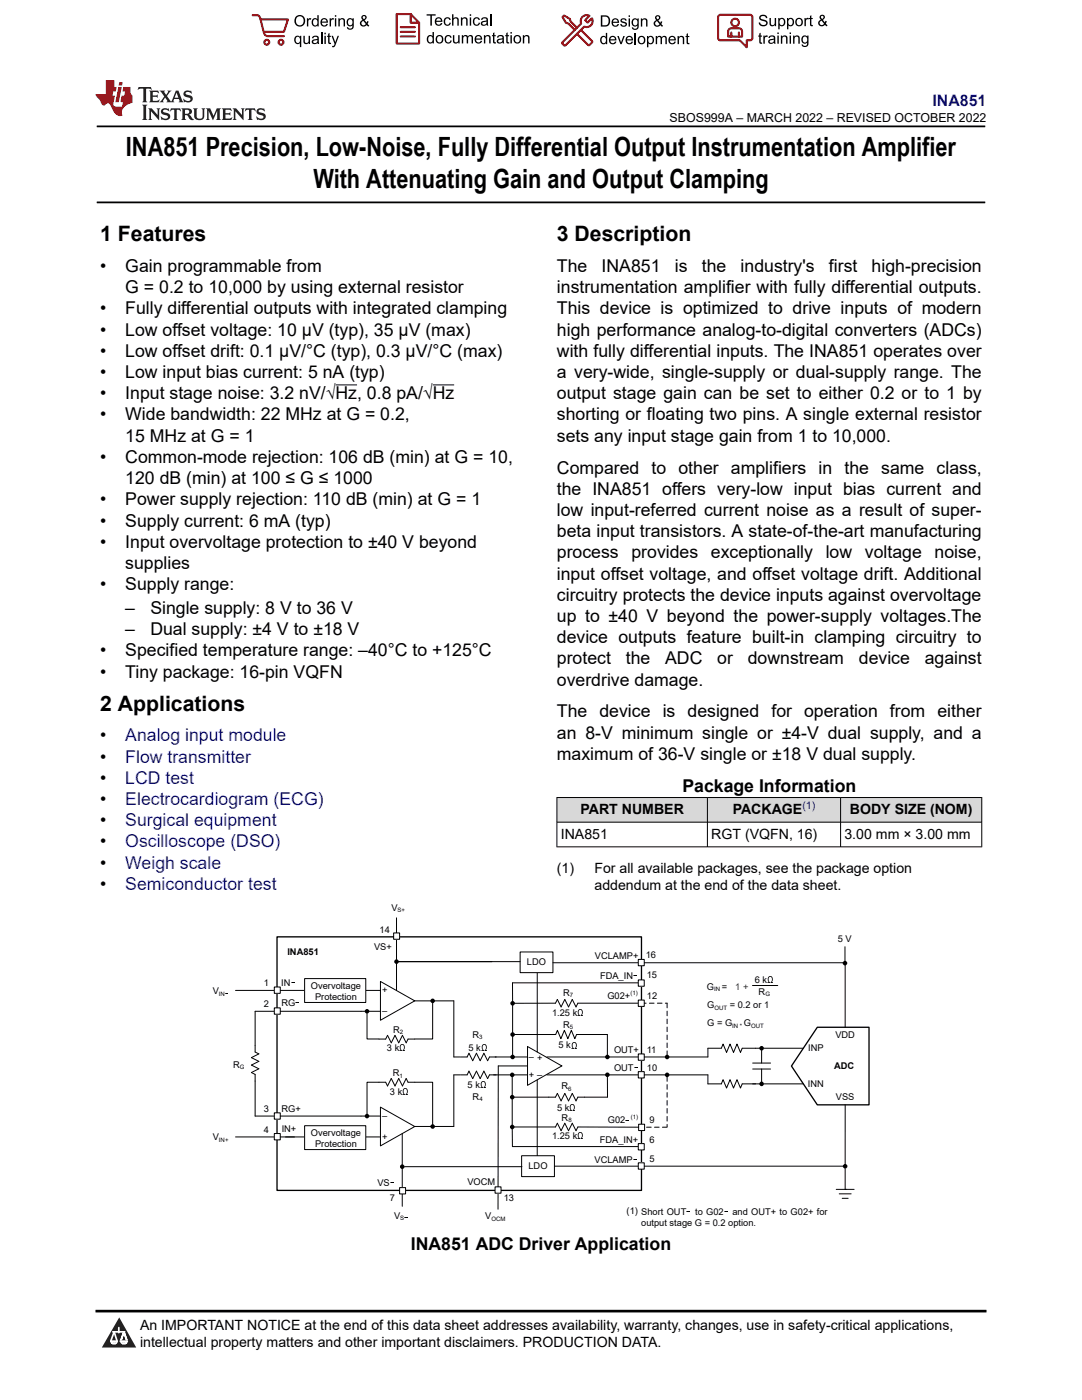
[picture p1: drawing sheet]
<svg xmlns="http://www.w3.org/2000/svg" width="216mm" height="279mm" viewBox="0 0 216 279" stroke-linecap="round" stroke-linejoin="round" font-family="sans-serif">
<defs><g id="words">
<g font-size="5.3">
<text x="25.1" y="31.2">INA851 Precision, Low-Noise, Fully Differential Output Instrumentation Amplifier</text>
<text x="62.5" y="37.5">With Attenuating Gain and Output Clamping</text>
</g>
<g font-size="4.2">
<text x="20" y="48.1">1 Features</text>
<text x="111.1" y="48.1">3 Description</text>
<text x="20" y="141.8">2 Applications</text>
</g>
<g font-size="3.5">
<text x="20" y="54.3">•</text>
<text x="25" y="54.3">Gain programmable from</text>
<text x="25" y="58.5">G = 0.2 to 10,000 by using external resistor</text>
<text x="111.1" y="54.3">The</text>
<text x="111.1" y="58.5">instrumentation amplifier with fully differential outputs.</text>
<text x="120" y="54.3">INA851</text>
<text x="134.6" y="54.3">is</text>
<text x="140" y="54.3">the</text>
<text x="147.8" y="54.3">industry's</text>
<text x="165.4" y="54.3">first</text>
<text x="173.9" y="54.3">high-precision</text>
<text x="20" y="62.8">•</text>
<text x="25" y="62.8">Fully differential outputs with integrated clamping</text>
<text x="111.1" y="62.8">This device is optimized to drive inputs of modern</text>
<text x="20" y="67">•</text>
<text x="20" y="71.2">•</text>
<text x="25" y="67">Low offset voltage: 10 µV (typ), 35 µV (max)</text>
<text x="25" y="71.2">Low offset drift: 0.1 µV/°C (typ), 0.3 µV/°C (max)</text>
<text x="111.1" y="71.2">with fully differential inputs. The INA851 operates over</text>
<text x="111.1" y="67">high performance analog-to-digital converters (ADCs)</text>
<text x="20" y="75.5">•</text>
<text x="25" y="75.5">Low input bias current: 5 nA (typ)</text>
<text x="111.1" y="75.5">a very-wide, single-supply or dual-supply range. The</text>
<text x="20" y="79.7">•</text>
<text x="20" y="83.9">•</text>
<text x="25" y="79.7">Input stage noise: 3.2 nV/√Hz, 0.8 pA/√Hz</text>
<text x="25" y="83.9">Wide bandwidth: 22 MHz at G = 0.2,</text>
<text x="111.1" y="83.9">shorting or floating two pins. A single external resistor</text>
<text x="111.1" y="79.7">output stage gain can be set to either 0.2 or to 1 by</text>
<text x="25" y="88.2">15 MHz at G = 1</text>
<text x="111.1" y="88.2">sets any input stage gain from 1 to 10,000.</text>
<text x="20" y="92.4">•</text>
<text x="25" y="92.4">Common-mode rejection: 106 dB (min) at G = 10,</text>
<text x="111.1" y="94.5">Compared to other amplifiers in the same class,</text>
<text x="20" y="100.9">•</text>
<text x="25" y="96.6">120 dB (min) at 100 ≤ G ≤ 1000</text>
<text x="25" y="100.9">Power supply rejection: 110 dB (min) at G = 1</text>
<text x="111.1" y="98.7">the INA851 offers very-low input bias current and</text>
<text x="20" y="105.1">•</text>
<text x="25" y="105.1">Supply current: 6 mA (typ)</text>
<text x="111.1" y="107.2">beta input transistors. A state-of-the-art manufacturing</text>
<text x="111.1" y="103">low input-referred current noise as a result of super-</text>
<text x="20" y="109.3">•</text>
<text x="25" y="109.3">Input overvoltage protection to ±40 V beyond</text>
<text x="25" y="113.6">supplies</text>
<text x="111.1" y="111.4">process</text>
<text x="126" y="111.4">provides</text>
<text x="141.9" y="111.4">exceptionally</text>
<text x="164.8" y="111.4">low</text>
<text x="172.6" y="111.4">voltage</text>
<text x="186.5" y="111.4">noise,</text>
<text x="20" y="117.8">•</text>
<text x="25" y="117.8">Supply range:</text>
<text x="111.1" y="115.7">input offset voltage, and offset voltage drift. Additional</text>
<text x="111.1" y="119.9">circuitry protects the device inputs against overvoltage</text>
<text x="25" y="122.5">–</text>
<text x="30" y="122.5">Single supply: 8 V to 36 V</text>
<text x="111.1" y="124.1">up to ±40 V beyond the power-supply voltages.The</text>
<text x="20" y="131">•</text>
<text x="25" y="126.8">–</text>
<text x="25" y="131">Specified temperature range: –40°C to +125°C</text>
<text x="30" y="126.8">Dual supply: ±4 V to ±18 V</text>
<text x="111.1" y="128.4">device outputs feature built-in clamping circuitry to</text>
<text x="20" y="135.2">•</text>
<text x="25" y="135.2">Tiny package: 16-pin VQFN</text>
<text x="111.1" y="132.6">protect</text>
<text x="111.1" y="136.8">overdrive damage.</text>
<text x="124.9" y="132.6">the</text>
<text x="132.7" y="132.6">ADC</text>
<text x="143.1" y="132.6">or</text>
<text x="149.2" y="132.6">downstream</text>
<text x="171.4" y="132.6">device</text>
<text x="184.5" y="132.6">against</text>
<text x="111.1" y="143.2">The device is designed for operation from either</text>
<text x="20" y="147.9">•</text>
<text x="111.1" y="147.4">an 8-V minimum single or ±4-V dual supply, and a</text>
<text x="20" y="152.2">•</text>
<text x="111.1" y="151.7">maximum of 36-V single or ±18 V dual supply.</text>
<text x="20" y="156.4">•</text>
<text x="20" y="160.6">•</text>
<text x="136.2" y="158">Package Information</text>
<text x="20" y="164.9">•</text>
<text x="20" y="169.1">•</text>
<text x="20" y="173.3">•</text>
<text x="20" y="177.6">•</text>
<text x="82" y="249.4">INA851 ADC Driver Application</text>
</g>
<g font-size="3.5" fill="#00f">
<text x="25" y="147.9">Analog input module</text>
<text x="25" y="152.2">Flow transmitter</text>
<text x="25" y="156.4">LCD test</text>
<text x="25" y="160.6">Electrocardiogram (ECG)</text>
<text x="25" y="164.9">Surgical equipment</text>
<text x="25" y="169.1">Oscilloscope (DSO)</text>
<text x="25" y="173.3">Weigh scale</text>
<text x="25" y="177.6">Semiconductor test</text>
</g>
<text font-size="3.2" fill="#00f" x="186.1" y="21.1">INA851</text>
<g font-size="2.8">
<text x="111.9" y="167.4">INA851</text>
<text x="115.8" y="162.4">PART NUMBER</text>
<text x="141.9" y="167.4">RGT (VQFN, 16)</text>
<text x="146.2" y="162.4">PACKAGE</text>
<text x="168.5" y="167.4">3.00 mm × 3.00 mm</text>
<text x="169.6" y="162.4">BODY SIZE (NOM)</text>
<text x="111.1" y="174.2">(1)</text>
<text x="118.6" y="174.2">For all available packages, see the package option</text>
<text x="118.6" y="177.5">addendum at the end of the data sheet.</text>
<text x="27.9" y="265.5">An IMPORTANT NOTICE at the end of this data sheet addresses availability, warranty, changes, use in safety-critical applications,</text>
<text x="27.9" y="268.9">intellectual property matters and other important disclaimers. PRODUCTION DATA.</text>
</g>
<text font-size="2.5" x="133.6" y="24.3">SBOS999A – MARCH 2022 – REVISED OCTOBER 2022</text>
<text font-size="2.1" fill="#00f" x="160.1" y="161.5">(1)</text>
<g font-size="1.9">
<text x="78.1" y="181.8">V</text>
<text x="57.3" y="190.5">INA851</text>
<text x="74.6" y="189.5">VS+</text>
<text x="75.7" y="186.1">14</text>
<text x="118.7" y="191.5">VCLAMP+</text>
<text x="128.8" y="191.3">16</text>
<text x="167.2" y="188">5 V</text>
<text x="52.6" y="196.8">1</text>
<text x="56.1" y="196.8">IN</text>
<text x="62" y="197.3">Overvoltage</text>
<text x="105.2" y="192.6">LDO</text>
<text x="119.7" y="195.4">FDA_IN</text>
<text x="129" y="195.2">15</text>
<text x="141.1" y="197.6">G</text>
<text x="144" y="197.6">=</text>
<text x="150.6" y="196.3">6 k</text>
<text x="42.4" y="198.4">V</text>
<text x="52.6" y="200.9">2</text>
<text x="56.2" y="200.8">RG</text>
<text x="62.9" y="199.5">Protection</text>
<text x="76.3" y="198.2">+</text>
<text x="76.3" y="202.4">–</text>
<text x="110.2" y="202.7">1.25 k</text>
<text x="112.4" y="198.7">R</text>
<text x="121.2" y="199.4">G02+</text>
<text x="129.1" y="199.4">12</text>
<text x="141.1" y="201.3">G</text>
<text x="145.6" y="201.3">= 0.2 or 1</text>
<text x="151.4" y="198.5">R</text>
<text x="77.2" y="209.7">3 k</text>
<text x="78.5" y="206.1">R</text>
<text x="93.5" y="209.7">5 k</text>
<text x="94.3" y="207.1">R</text>
<text x="111.4" y="209.2">5 k</text>
<text x="112.4" y="205.1">R</text>
<text x="141.1" y="204.8">G = G</text>
<text x="148.4" y="204.8">G</text>
<text x="161.3" y="209.8">INP</text>
<text x="166.7" y="207.2">VDD</text>
<text x="46.5" y="213">R</text>
<text x="78.4" y="214.8">R</text>
<text x="105.5" y="211.5">– +</text>
<text x="105.5" y="215.2">+ –</text>
<text x="122.5" y="210.1">OUT+</text>
<text x="122.5" y="213.7">OUT</text>
<text x="129.1" y="213.7">10</text>
<text x="129.1" y="210.1">11</text>
<text x="166.4" y="213.3">ADC</text>
<text x="52.6" y="221.8">3</text>
<text x="56.2" y="221.8">RG+</text>
<text x="77.8" y="218.5">3 k</text>
<text x="93.3" y="217.1">5 k</text>
<text x="94.3" y="219.5">R</text>
<text x="111.1" y="221.7">5 k</text>
<text x="112" y="217.4">R</text>
<text x="161.2" y="216.9">INN</text>
<text x="166.8" y="219.6">VSS</text>
<text x="42.5" y="227.6">V</text>
<text x="52.6" y="226.1">4</text>
<text x="56.2" y="226">IN+</text>
<text x="62" y="226.7">Overvoltage</text>
<text x="76.3" y="227.6">+</text>
<text x="76.3" y="223.3">–</text>
<text x="110.2" y="227.4">1.25 k</text>
<text x="112.1" y="223.7">R</text>
<text x="121.3" y="224.2">G02</text>
<text x="129.6" y="224.2">9</text>
<text x="62.9" y="228.9">Protection</text>
<text x="105.5" y="233.3">LDO</text>
<text x="118.6" y="232.1">VCLAMP</text>
<text x="119.7" y="228.1">FDA_IN+</text>
<text x="129.6" y="232">5</text>
<text x="129.6" y="228.1">6</text>
<text x="75.3" y="236.6">VS</text>
<text x="77.8" y="239.7">7</text>
<text x="93.3" y="236.5">VOCM</text>
<text x="100.5" y="239.7">13</text>
<text x="78.6" y="243.3">V</text>
<text x="96.8" y="243.4">V</text>
<text x="125" y="242.3">(1) Short OUT</text>
<text x="128" y="244.6">output stage G = 0.2 option.</text>
<text x="138.7" y="242.4">to G02</text>
<text x="146.1" y="242.4">and OUT+ to G02+ for</text>
</g>
<text font-size="1.9" fill="#363334" x="146.7" y="197.6">1 +</text>
<g font-size="1.2">
<text x="79.3" y="182">S+</text>
<text x="142.5" y="197.9">IN</text>
<text x="43.7" y="198.7">IN</text>
<text x="113.7" y="199">7</text>
<text x="125.8" y="198.5">(1)</text>
<text x="142.6" y="201.5">OUT</text>
<text x="152.7" y="198.7">G</text>
<text x="79.8" y="206.3">2</text>
<text x="95.6" y="207.4">3</text>
<text x="113.7" y="205.3">5</text>
<text x="146.1" y="205.1">IN *</text>
<text x="149.9" y="205.1">OUT</text>
<text x="47.9" y="213.3">G</text>
<text x="79.7" y="215.1">1</text>
<text x="95.7" y="219.8">4</text>
<text x="113.4" y="217.7">6</text>
<text x="43.7" y="227.9">IN+</text>
<text x="113.4" y="224">8</text>
<text x="125.9" y="223.3">(1)</text>
<text x="79.9" y="243.5">S</text>
<text x="98.1" y="243.6">OCM</text>
</g>
</g></defs>
<path d="M19.3 25.2h177.3M19.3 40.4h177.3" fill="none" stroke="#000" stroke-width=".35"/>
<path d="M66.9 76.8h4.4M86.3 76.8h4.3" fill="none" stroke="#000" stroke-width=".2"/>
<g fill="#d8d8d8">
<path d="M111.1 159.2h84.8v4.9h-84.8z" fill-rule="evenodd"/>
<path d="M111.2 159.2h29.9v4.8h-29.9z" fill-rule="evenodd"/>
<path d="M141.2 159.2h26.5v4.8h-26.5z" fill-rule="evenodd"/>
<path d="M167.8 159.2h28v4.8h-28z" fill-rule="evenodd"/>
</g>
<path d="M111.1 159.2h84.9M111.1 159.1v10M141.2 159.1v10M167.7 159.1v10M195.9 159.1v10M111.1 164.1h84.9M111.1 169h84.9M168.6 220.5v12.2" fill="none" stroke="#000" stroke-width=".2"/>
<path d="M55.3 187h72.7v50.6h-72.7z" fill="none" stroke="#000" stroke-width=".26"/>
<path d="M75.9 195.9l6.9 3.8-6.9 3.9z" fill="#fff"/>
<path d="M72 197.7h3.9M75.9 195.9l6.9 3.8-6.9 3.9zM82.8 199.7v.1M72 201.8h3.9" fill="none" stroke="#000" stroke-width=".2"/>
<path d="M75.9 221l6.9 3.8-6.9 3.9z" fill="#fff"/>
<path d="M72 222.7h3.9M72 226.9h3.9M75.9 221l6.9 3.8-6.9 3.9zM82.8 224.8h.1" fill="none" stroke="#000" stroke-width=".2"/>
<path d="M105.3 208.9l6.8 3.8-6.8 3.9z" fill="#fff"/>
<g fill="none" stroke="#000" stroke-width=".2">
<path d="M47 197.7h14.1M82.8 199.7h7.8v11.2h1.1M111.2 199.5l-.4 .7h-8.5v5.9M111.2 199.5l.8 1.5 .7-1.5M112.7 199.5l.7 1.5 .8-1.5M114.2 199.5l.7 1.5 .4-.8h12.7M50.9 201.8h21.1M86.3 200.1v7.3h-4.9l-.4 .7-.7-1.5-.7 1.5-.8-1.5-.7 1.5-.8-1.5-.3 .8h-3.8v-5.1M91.7 214.5h-1.1v10.3h-7.8M91.9 210.9h1.3l.4-.7 .7 1.5 .8-1.5 .7 1.5 .8-1.5 .7 1.5M102.2 214.9v4.1M102.2 219.3v5.6h8.6l.4-.7 .8 1.5 .7-1.5 .7 1.5 .8-1.5 .7 1.5 .4-.8 12.7 .1"/>
<path d="M105.3 210.9h-7.6l-.4 .8M105.3 208.9l6.8 3.8-6.8 3.9zM105.3 212.7h-5.9v28.6M105.3 214.5h-7.6l-.4 .8-.7-1.5-.8 1.5-.7-1.5-.8 1.5-.7-1.5-.4 .7h-1.3M107.2 215.5v19.3M109.1 210.9h18.3M109.1 214.5h18.3M110.7 206.5h-8.4v4.1M112.1 212.7h.1M121.2 206.5v4.1M121.2 214.9v4.1h-5.9l-.4 .7-.7-1.5-.8 1.5-.7-1.5-.7 1.5-.8-1.5-.4 .8h-8.5M47 226.9h13.8"/>
<path d="M50.9 222.7h21.1M73.2 222.3v-6.3h3.8l.3 .7 .8-1.5 .7 1.5 .8-1.5 .7 1.5 .7-1.5 .4 .8h4.9v8.5"/>
</g>
<g fill="#000">
<circle cx="86.3" cy="199.7" r=".46"/>
<circle cx="73.2" cy="201.8" r=".46"/>
<circle cx="102.2" cy="214.5" r=".46"/>
<circle cx="102.2" cy="219" r=".46"/>
<circle cx="102.3" cy="206.5" r=".46"/>
<circle cx="102.3" cy="210.9" r=".46"/>
<circle cx="121.2" cy="210.9" r=".46"/>
<circle cx="121.2" cy="214.5" r=".46"/>
<circle cx="133.1" cy="210.9" r=".46"/>
<circle cx="73.2" cy="222.7" r=".46"/>
<circle cx="86.3" cy="224.8" r=".46"/>
</g>
<path d="M128 200.2h5.1M133.1 200.2v10.3M133.1 225h-5.1" fill="none" stroke="#000" stroke-width=".2" stroke-dasharray=".9 .7"/>
<path d="M104.1 230.7h6.5v4.1h-6.5z" fill-rule="evenodd" fill="#fff"/>
<path d="M107.2 191.3v18.7M104.1 230.7h6.5v4.1h-6.5z" fill="none" stroke="#000" stroke-width=".2"/>
<path d="M103.8 190h6.5v4.1h-6.5z" fill-rule="evenodd" fill="#fff"/>
<g fill="none" stroke="#000" stroke-width=".2">
<path d="M103.8 190h6.5v4.1h-6.5zM110.3 192.1h58.3v12.9M128 196.1h-25.7v3.8M168.6 188.9v2.9M50.9 208.6v1.4l.8 .3-1.5 .8 1.5 .7-1.5 .8 1.5 .7-1.5 .7 .7 .4M50.9 214.4v1.4M109.8 206.5h1.1l.3-.9 .7 1.7 .7-1.7 .7 1.7 .7-1.7 .7 1.7 .3-.8h6.2M127.4 210.9h13.9v-1.7h2.6l.4-.8 .7 1.6 .7-1.6 .7 1.6 .7-1.6 .7 1.6 .3-.8h3.9v3M150.2 213.3h3.6M150.2 212.2h3.6M152 213.3v3h-3.9l-.3 .8-.7-1.6-.7 1.6-.7-1.6-.7 1.6-.7-1.6-.4 .8h-2.6v-1.8h-13.9M152.4 209.2h7.9"/>
<path d="M152.4 216.3h7.9M102.2 225.3v3.5h25.8M110.6 232.7h58M166.9 237.4h3.5M167.5 238.3h2.3M168.1 239.2h1.1M168.6 233.2v4.1M168.6 237.4h.1"/>
</g>
<path d="M163.1 205h10.3v15.5h-10.3l-5.2-7.7z" fill="none" stroke="#000" stroke-width=".26"/>
<g fill="#000">
<circle cx="168.6" cy="192.2" r=".46"/>
<circle cx="102.3" cy="200.2" r=".46"/>
<circle cx="133.1" cy="214.5" r=".46"/>
<circle cx="152" cy="216.3" r=".46"/>
<circle cx="152" cy="209.2" r=".46"/>
<circle cx="102.2" cy="224.9" r=".46"/>
<circle cx="168.6" cy="232.8" r=".46"/>
</g>
<path d="M133.1 214.9v10" fill="none" stroke="#000" stroke-width=".2" stroke-dasharray=".9 .7"/>
<path d="M60.8 224.7h12.2v4.7h-12.2z" fill-rule="evenodd" fill="#fff"/>
<path d="M60.8 224.7h12.2v4.7h-12.2z" fill="none" stroke="#000" stroke-width=".2"/>
<path d="M60.8 195.3h12.2v4.8h-12.2z" fill-rule="evenodd" fill="#fff"/>
<path d="M60.8 195.3h12.2v4.8h-12.2zM50.9 201.8v6.8M50.9 215.8v6.9" fill="none" stroke="#000" stroke-width=".2"/>
<path d="M54.7 226.2h1.2v1.3h-1.2z" fill-rule="evenodd" fill="#fff"/>
<path d="M54.7 226.2h1.2v1.3h-1.2z" fill="none" stroke="#000" stroke-width=".2"/>
<path d="M54.7 222.1h1.2v1.3h-1.2z" fill-rule="evenodd" fill="#fff"/>
<path d="M54.7 222.1h1.2v1.3h-1.2z" fill="none" stroke="#000" stroke-width=".2"/>
<path d="M54.7 201.1h1.2v1.3h-1.2z" fill-rule="evenodd" fill="#fff"/>
<path d="M54.7 201.1h1.2v1.3h-1.2z" fill="none" stroke="#000" stroke-width=".2"/>
<path d="M54.7 197h1.2v1.2h-1.2z" fill-rule="evenodd" fill="#fff"/>
<path d="M54.7 197h1.2v1.2h-1.2zM79.1 183.2v14.5M79.1 191.9h24.7" fill="none" stroke="#000" stroke-width=".2"/>
<circle cx="79.1" cy="191.9" r=".46" fill="#000"/>
<path d="M78.5 186.2h1.2v1.3h-1.2z" fill-rule="evenodd" fill="#fff"/>
<path d="M78.5 186.2h1.2v1.3h-1.2zM80.3 226.2v14.5M80.7 232.8h23.4" fill="none" stroke="#000" stroke-width=".2"/>
<circle cx="80.3" cy="232.8" r=".46" fill="#000"/>
<path d="M79.7 237h1.2v1.3h-1.2z" fill-rule="evenodd" fill="#fff"/>
<path d="M79.7 237h1.2v1.3h-1.2z" fill="none" stroke="#000" stroke-width=".2"/>
<path d="M98.8 236.9h1.2v1.2h-1.2z" fill-rule="evenodd" fill="#fff"/>
<path d="M98.8 236.9h1.2v1.2h-1.2z" fill="none" stroke="#000" stroke-width=".2"/>
<path d="M127.4 232.1h1.2v1.2h-1.2z" fill-rule="evenodd" fill="#fff"/>
<path d="M127.4 232.1h1.2v1.2h-1.2z" fill="none" stroke="#000" stroke-width=".2"/>
<path d="M127.4 228.2h1.2v1.3h-1.2z" fill-rule="evenodd" fill="#fff"/>
<path d="M127.4 228.2h1.2v1.3h-1.2z" fill="none" stroke="#000" stroke-width=".2"/>
<path d="M127.4 224.4h1.2v1.2h-1.2z" fill-rule="evenodd" fill="#fff"/>
<path d="M127.4 224.4h1.2v1.2h-1.2z" fill="none" stroke="#000" stroke-width=".2"/>
<path d="M127.4 213.9h1.2v1.2h-1.2z" fill-rule="evenodd" fill="#fff"/>
<path d="M127.4 213.9h1.2v1.2h-1.2z" fill="none" stroke="#000" stroke-width=".2"/>
<path d="M127.4 210.3h1.2v1.3h-1.2z" fill-rule="evenodd" fill="#fff"/>
<path d="M127.4 210.3h1.2v1.3h-1.2z" fill="none" stroke="#000" stroke-width=".2"/>
<path d="M127.4 199.6h1.2v1.2h-1.2z" fill-rule="evenodd" fill="#fff"/>
<path d="M127.4 199.6h1.2v1.2h-1.2z" fill="none" stroke="#000" stroke-width=".2"/>
<path d="M127.4 195.6h1.2v1.2h-1.2z" fill-rule="evenodd" fill="#fff"/>
<path d="M127.4 195.6h1.2v1.2h-1.2z" fill="none" stroke="#000" stroke-width=".2"/>
<path d="M127.4 191.5h1.2v1.2h-1.2z" fill-rule="evenodd" fill="#fff"/>
<path d="M127.4 191.5h1.2v1.2h-1.2zM150.1 196.7h5.1" fill="none" stroke="#000" stroke-width=".2"/>
<path d="M0 0h215.9v23.8h-215.9z" fill-rule="evenodd" fill="#fff"/>
<path d="M27.7 17.4l-.2 .6 .5-.3h.6v.1v2.2l-.2 .4h1l-.2-.4v-2.2v-.1h.5l.5 .3-.1-.6zM29.8 18.1l.2 .4v1.5l-.2 .4h1.9l.1-.6a1.08 1.08 0 0 1-1.3 .2v-.7h.6l.4 .2v-.6l-.4 .2h-.6v-.6l.2-.1a1 1 0 0 1 1 .2l-.1-.5zM31.8 18.1l1 1.1-1 1.2h.9l-.2-.2 .4-.7 .5 .7-.2 .2h1.6l-.2-.2 .1-.4h1l.1 .4-.1 .2h.9l-.2-.3-.8-2h-.5l-1 2.2-.8-1.1 .9-1.1h-.8l.2 .2-.5 .7-.3-.7 .1-.2zM35.2 18.5l.4 1h-.8zM36.8 18.2a.65 .65 0 0 0-.2 .7 .65 .65 0 0 0 .6 .5l.7 .2 .1 .2a.79 .79 0 0 1-.7 .4 .79 .79 0 0 1-.7-.5l.1 .7 .2-.1a.93 .93 0 0 0 1.1 .1 .93 .93 0 0 0 .4-1 1.46 1.46 0 0 0-1.2-.6l-.1-.3a1.09 1.09 0 0 1 1.2 .2l-.2-.6-.1 .1-.6-.2zM28.4 20.9l.2 .4v2.3l-.2 .3h1l-.2-.3v-2.3l.2-.4zM29.6 21.6l.2 .4v1.6l-.2 .3h.8l-.3-.3v-1.4l1.7 1.8v-2l.2-.4h-.8l.2 .2 .1 1.1-1.2-1.3zM32.3 21.8a.65 .65 0 0 0-.2 .7 .65 .65 0 0 0 .7 .4l.6 .2 .1 .2a.79 .79 0 0 1-.7 .4 .79 .79 0 0 1-.7-.5l.1 .7 .2-.1a.93 .93 0 0 0 1.1 .1 .93 .93 0 0 0 .4-.9 1.46 1.46 0 0 0-1.2-.6l-.1-.4a1.09 1.09 0 0 1 1.2 .2l-.2-.6-.1 .1-.6-.1zM34.1 21.6l-.1 .7a.63 .63 0 0 1 .7-.4l.1 1.7-.3 .3h1l-.2-.3v-1.7a.66 .66 0 0 1 .8 .4l-.1-.7zM36.2 21.6l.2 .4v1.6l-.2 .3h.9l-.2-.2v-.7h.5l.1 .2a.79 .79 0 0 0 1.2 .6l-1-.9a.61 .61 0 0 0 .6-.6 .61 .61 0 0 0-.5-.6zM36.9 21.9h.2a.47 .47 0 0 1 .5 .1 .47 .47 0 0 1 .1 .5l-.2 .2h-.6zM38.5 21.6l.2 .2a2.27 2.27 0 0 0 .4 2 1.04 1.04 0 0 0 1.7-.7v-1.3l.2-.2h-.8l.2 .4v1.1a.6 .6 0 0 1-.6 .6 .6 .6 0 0 1-.6-.6v-1.1l.3-.4zM41.1 21.6l.2 .4v1.6l-.2 .3h.7l-.2-.3v-1.5l.9 1.9 .8-1.9v1.5l-.2 .3h1l-.3-.3v-1.6l.3-.4h-.8l-.7 1.5-.7-1.5zM44.3 21.6l.2 .4v1.6l-.2 .3h1.9l.1-.5a1.09 1.09 0 0 1-1.3 .1v-.6h.6l.4 .1v-.6l-.4 .2h-.6v-.6l.2-.1a1.01 1.01 0 0 1 1 .3l-.1-.6zM46.4 21.6l.3 .4v1.6l-.3 .3h.8l-.2-.3v-1.4l1.6 1.8v-2l.2-.4h-.7l.2 .2v1.1l-1.2-1.3zM49 21.6l-.1 .7a.63 .63 0 0 1 .8-.4v1.7l-.3 .3h1l-.2-.3v-1.7a.66 .66 0 0 1 .8 .4l-.1-.7zM51.4 21.8a.65 .65 0 0 0-.2 .7 .65 .65 0 0 0 .6 .4l.6 .2 .2 .2a.79 .79 0 0 1-.8 .4 .79 .79 0 0 1-.6-.5l.1 .7 .2-.1a.93 .93 0 0 0 1 .1 .93 .93 0 0 0 .5-.9 1.46 1.46 0 0 0-1.3-.6l-.1-.4a1.09 1.09 0 0 1 1.3 .2l-.2-.6-.2 .1-.5-.1z" fill="#231f20"/>
<path d="M21.1 16v2.8h-2.1l.1 .3 .9 1a.95 .95 0 0 0 .9 .9 .59 .59 0 0 1 .6-.4 .59 .59 0 0 1 .5 .4l.4 .8a1.59 1.59 0 0 0 2.1 1.3 1.61 1.61 0 0 1 1-2.2l1-.4-.1-1.5a1.59 1.59 0 0 1-.4-1.6h-1.4l-.2 .9h.5l-.1 .8h-.5l-.2 1v.2l.4 .1-.2 .9h-.6a.73 .73 0 0 1-1.1-.7l.3-1.5h-.5l.2-.8h.5l.2-.9h-.5v-1.4zM23.6 17.4l-.6 3h.7l.6-3zM23.8 16.4l-.1 .7h.7l.1-.7z" fill="#ed1c24"/>
<g fill="#000">
<path d="M58.7 4.2a1.15 1.15 0 0 1 2.3 0 1.15 1.15 0 0 1-2.3 0zM59.3 3.5a.89 .89 0 0 0-.2 1.1 .89 .89 0 0 0 1.1 .4 .88 .88 0 0 0 .3-1.3 .88 .88 0 0 0-1.2-.2z" fill-rule="evenodd"/>
<path d="M58.9 7.3l.5-.2 .5 .3v-.3h.2v2.3h-.3v-.8a.74 .74 0 0 1-.9 0 .74 .74 0 0 1-.2-1zM59.1 7.5a.57 .57 0 0 0-.1 .7 .57 .57 0 0 0 .7 .2 .57 .57 0 0 0 .2-.7 .57 .57 0 0 0-.8-.2z" fill-rule="evenodd"/>
<path d="M61.2 3.6h.3v.3l.2-.2 .3-.1 .1 .1-.1 .3a.36 .36 0 0 0-.4 0 .36 .36 0 0 0-.1 .4v.9h-.3z" fill-rule="evenodd"/>
<path d="M60.5 7.1h.3v.9a.41 .41 0 0 0 .4 .6 .41 .41 0 0 0 .4-.6v-.9h.3v1.7h-.3v-.3a.58 .58 0 0 1-.7 .3 .58 .58 0 0 1-.4-.6z" fill-rule="evenodd"/>
<path d="M62.4 3.8l.5-.2 .4 .2v-.8h.3v2.3h-.3v-.2a.75 .75 0 0 1-1-.1 .75 .75 0 0 1 0-1zM62.6 4a.57 .57 0 0 0-.1 .7 .57 .57 0 0 0 .7 .2 .57 .57 0 0 0 .1-.7 .57 .57 0 0 0-.7-.2z" fill-rule="evenodd"/>
<path d="M62.4 7.3a.74 .74 0 0 1 .9-.1 .74 .74 0 0 1 .3 .9l.1 .7h-.3v-.2a.57 .57 0 0 1-.9 .2 .57 .57 0 0 1-.1-.8l.9-.3a.41 .41 0 0 0-.3-.4 .41 .41 0 0 0-.5 .4l-.3-.1zM62.6 8.2a.35 .35 0 0 0 .1 .5 .35 .35 0 0 0 .5-.3l.1-.4z" fill-rule="evenodd"/>
<path d="M64.7 6.5h.3v.3h-.3zM64.7 7.1h.3v1.7h-.3z" fill-rule="evenodd"/>
<path d="M64.2 3.8a.76 .76 0 0 1 .9-.1 .76 .76 0 0 1 .3 .8h-1.2a.47 .47 0 0 0 .4 .6 .47 .47 0 0 0 .5-.4l.3 .1a.82 .82 0 0 1-1.2 .3 .82 .82 0 0 1 0-1.3zM64.4 4l-.2 .3h.9l-.2-.4z" fill-rule="evenodd"/>
<path d="M65.8 3.6h.2v.3l.2-.2 .3-.1 .2 .1-.1 .3a.36 .36 0 0 0-.5 0 .36 .36 0 0 0 0 .4v.9h-.3z" fill-rule="evenodd"/>
<path d="M65.5 6.7l.3-.1v.5h.2v.3h-.2v.9v.2h.2l.1 .3a.41 .41 0 0 1-.5-.1 .41 .41 0 0 1-.1-.4v-.9h-.2v-.3h.2z" fill-rule="evenodd"/>
<path d="M66.1 7.1h.3l.5 1.4 .5-1.4h.2l-.6 1.7a.57 .57 0 0 1-.7 .6v-.3a.37 .37 0 0 0 .5-.3z" fill-rule="evenodd"/>
<path d="M66.8 3h.3v.3h-.3zM66.8 3.6h.3v1.7h-.3z" fill-rule="evenodd"/>
<path d="M67.5 3.6h.3v.3a.58 .58 0 0 1 .7-.3 .58 .58 0 0 1 .3 .7v1h-.2v-1a.4 .4 0 0 0-.5-.5 .4 .4 0 0 0-.3 .6v.9h-.3z" fill-rule="evenodd"/>
<path d="M69.3 3.8l.6-.2 .4 .2v-.2h.3v1.5a.71 .71 0 0 1-.5 .8 .71 .71 0 0 1-.9-.5h.3a.46 .46 0 0 0 .6 .3 .46 .46 0 0 0 .2-.6 .78 .78 0 0 1-1.1-.2 .78 .78 0 0 1 .1-1.1zM69.6 4a.53 .53 0 0 0-.1 .8 .53 .53 0 0 0 .8 0 .54 .54 0 0 0 0-.7 .54 .54 0 0 0-.7-.1z" fill-rule="evenodd"/>
<path d="M72.2 3.1a.53 .53 0 0 1 .9 .1 .53 .53 0 0 1-.4 .8l.5 .5 .1-.3 .2 .1-.2 .5 .4 .3-.2 .2-.3-.3a.71 .71 0 0 1-1.2 .1 .71 .71 0 0 1 .3-1.1l-.2-.5zM72.3 3.5a.3 .3 0 0 0 .6 0 .3 .3 0 0 0-.6 0zM72.3 4.3a.45 .45 0 0 0 0 .7 .45 .45 0 0 0 .7-.2l-.5-.6z" fill-rule="evenodd"/>
<path d="M85.1 2.8h1.8v.3h-.7v2h-.3v-2h-.8z" fill-rule="evenodd"/>
<path d="M85.3 7.2l.6-.2 .4 .2v-.8h.3v2.3h-.3v-.2a.76 .76 0 0 1-1-.1 .76 .76 0 0 1-.1-1zM85.6 7.4a.58 .58 0 0 0-.1 .7 .58 .58 0 0 0 .7 .2 .58 .58 0 0 0 .1-.7 .58 .58 0 0 0-.7-.2z" fill-rule="evenodd"/>
<path d="M87.2 7.2a.81 .81 0 0 1 1.1 .1 .81 .81 0 0 1-.1 1.2 .81 .81 0 0 1-1.2-.2v-.7zM87.3 7.4a.57 .57 0 0 0 0 .8 .57 .57 0 0 0 .8 0 .57 .57 0 0 0 0-.7 .57 .57 0 0 0-.8-.1z" fill-rule="evenodd"/>
<path d="M87 3.7a.77 .77 0 0 1 .9-.2 .77 .77 0 0 1 .4 .9h-1.3a.48 .48 0 0 0 .4 .5 .48 .48 0 0 0 .6-.3h.3a.83 .83 0 0 1-1.3 .4 .83 .83 0 0 1 0-1.3zM87.2 3.8l-.1 .3h.9l-.3-.4z" fill-rule="evenodd"/>
<path d="M88.7 3.7a.7 .7 0 0 1 1.2 .3h-.2a.45 .45 0 0 0-.6-.3 .45 .45 0 0 0-.3 .6 .45 .45 0 0 0 .3 .6 .45 .45 0 0 0 .6-.4l.3 .1a.76 .76 0 0 1-1.1 .5 .76 .76 0 0 1-.3-1.1z" fill-rule="evenodd"/>
<path d="M88.9 7.2a.7 .7 0 0 1 1.2 .3h-.3a.45 .45 0 0 0-.5-.3 .45 .45 0 0 0-.3 .6 .45 .45 0 0 0 .3 .6 .45 .45 0 0 0 .6-.3h.2a.76 .76 0 0 1-1 .5 .76 .76 0 0 1-.3-1.1z" fill-rule="evenodd"/>
<path d="M90.2 2.8h.3v.9a.59 .59 0 0 1 .7-.2 .59 .59 0 0 1 .3 .6v1h-.2v-1a.4 .4 0 0 0-.5-.4 .4 .4 0 0 0-.3 .5v.9h-.3z" fill-rule="evenodd"/>
<path d="M90.4 7h.3v.9a.41 .41 0 0 0 .4 .6 .41 .41 0 0 0 .3-.6v-.9h.3v1.7h-.2v-.3a.58 .58 0 0 1-.7 .3 .58 .58 0 0 1-.4-.7z" fill-rule="evenodd"/>
<path d="M92 3.5h.2v.2a.59 .59 0 0 1 .7-.3 .59 .59 0 0 1 .4 .7v1h-.3v-1a.41 .41 0 0 0-.4-.4 .41 .41 0 0 0-.4 .5v.9h-.2z" fill-rule="evenodd"/>
<path d="M92.1 7h.3v.3a.56 .56 0 0 1 1 0 .54 .54 0 0 1 .6-.3 .54 .54 0 0 1 .4 .5v1.2h-.3v-1.1a.34 .34 0 0 0-.3-.4 .34 .34 0 0 0-.4 .3v1.2h-.3v-1.1a.38 .38 0 0 0-.5-.3 .38 .38 0 0 0-.2 .5v.9h-.3z" fill-rule="evenodd"/>
<path d="M93.7 2.8h.3v.4h-.3zM93.7 3.5h.3v1.6h-.3z" fill-rule="evenodd"/>
<path d="M94.6 3.7a.7 .7 0 0 1 1.2 .3h-.3a.45 .45 0 0 0-.6-.3 .45 .45 0 0 0-.3 .6 .45 .45 0 0 0 .4 .6 .45 .45 0 0 0 .5-.4l.3 .1a.76 .76 0 0 1-1 .5 .76 .76 0 0 1-.4-1.1z" fill-rule="evenodd"/>
<path d="M94.9 7.2a.77 .77 0 0 1 .9-.1 .77 .77 0 0 1 .4 .8h-1.2a.48 .48 0 0 0 .3 .6 .48 .48 0 0 0 .6-.4l.3 .1a.83 .83 0 0 1-1.3 .3 .83 .83 0 0 1 0-1.3zM95.1 7.3l-.1 .4h.9l-.2-.4z" fill-rule="evenodd"/>
<path d="M96.6 7h.2v.3a.59 .59 0 0 1 .7-.3 .59 .59 0 0 1 .4 .7v1h-.3v-1a.41 .41 0 0 0-.4-.5 .41 .41 0 0 0-.4 .6v.9h-.2z" fill-rule="evenodd"/>
<path d="M96.1 3.7a.74 .74 0 0 1 1-.2 .74 .74 0 0 1 .3 .9v.7h-.2l-.1-.2a.59 .59 0 0 1-.8 .3 .59 .59 0 0 1-.2-.8l1-.3a.42 .42 0 0 0-.4-.5 .42 .42 0 0 0-.4 .4l-.3-.1zM96.3 4.5a.36 .36 0 0 0 .2 .5 .36 .36 0 0 0 .5-.2l.1-.5z" fill-rule="evenodd"/>
<path d="M98.4 6.6l.3-.2v.6h.2v.2h-.2v1v.2h.2l.1 .3a.41 .41 0 0 1-.5-.1 .41 .41 0 0 1-.1-.4v-1h-.2v-.2h.2z" fill-rule="evenodd"/>
<path d="M99.3 7.2a.74 .74 0 0 1 1-.2 .74 .74 0 0 1 .2 1l.1 .7h-.3v-.2a.59 .59 0 0 1-.8 .2 .59 .59 0 0 1-.3-.8l1.1-.3a.42 .42 0 0 0-.4-.4 .42 .42 0 0 0-.5 .3h-.2zM99.5 8a.36 .36 0 0 0 .2 .5 .36 .36 0 0 0 .4-.2l.2-.5z" fill-rule="evenodd"/>
<path d="M101 6.6l.3-.2v.6h.3v.2h-.3v1l.1 .2h.2v.3a.41 .41 0 0 1-.4-.1 .41 .41 0 0 1-.2-.4v-1h-.2v-.2h.2z" fill-rule="evenodd"/>
<path d="M101.9 6.4h.2v.3h-.2zM101.9 7h.2v1.7h-.2z" fill-rule="evenodd"/>
<path d="M102.7 7.2a.81 .81 0 0 1 1.1 .1 .81 .81 0 0 1-.1 1.2 .81 .81 0 0 1-1.2-.2v-.7zM102.9 7.4a.57 .57 0 0 0-.1 .8 .57 .57 0 0 0 .9 0 .57 .57 0 0 0-.1-.7 .57 .57 0 0 0-.7-.1z" fill-rule="evenodd"/>
<path d="M104.3 7h.3v.3a.59 .59 0 0 1 .7-.3 .59 .59 0 0 1 .4 .7v1h-.3v-1a.41 .41 0 0 0-.5-.5 .41 .41 0 0 0-.3 .6v.9h-.3z" fill-rule="evenodd"/>
<path d="M119.9 3.1h.8a1.12 1.12 0 0 1 1 1.1 1.12 1.12 0 0 1-1 1.1h-.8zM120.2 3.3v1.7h.5a.86 .86 0 0 0 .8-.8 .86 .86 0 0 0-.8-.9z" fill-rule="evenodd"/>
<path d="M119.9 7.4l.5-.3 .5 .3v-.8h.3v2.2h-.3v-.2a.75 .75 0 0 1-1 0 .75 .75 0 0 1-.1-1zM120.2 7.5a.57 .57 0 0 0-.2 .8 .57 .57 0 0 0 .8 .2 .57 .57 0 0 0 .1-.8 .57 .57 0 0 0-.7-.2z" fill-rule="evenodd"/>
<path d="M121.7 7.4a.76 .76 0 0 1 .9-.2 .76 .76 0 0 1 .4 .9h-1.2a.47 .47 0 0 0 .3 .5 .47 .47 0 0 0 .6-.3h.3a.82 .82 0 0 1-1.3 .4 .82 .82 0 0 1 0-1.3zM121.9 7.5l-.1 .3h.9l-.2-.4z" fill-rule="evenodd"/>
<path d="M122.2 3.9a.76 .76 0 0 1 .9-.2 .76 .76 0 0 1 .4 .9h-1.2a.47 .47 0 0 0 .4 .5 .47 .47 0 0 0 .5-.3h.3a.82 .82 0 0 1-1.2 .4 .82 .82 0 0 1-.1-1.3zM122.5 4l-.2 .3h.9l-.2-.4z" fill-rule="evenodd"/>
<path d="M123.9 3.8a.71 .71 0 0 1 1.1 .3h-.2a.32 .32 0 0 0-.4-.3 .32 .32 0 0 0-.3 .4h.1a.75 .75 0 0 1 .9 .8 .72 .72 0 0 1-.7 .3 .72 .72 0 0 1-.6-.5h.2a.36 .36 0 0 0 .4 .4 .36 .36 0 0 0 .3-.5 .8 .8 0 0 1-.9-.7z" fill-rule="evenodd"/>
<path d="M123.2 7.2h.3l.4 1.3 .5-1.3h.3l-.6 1.6h-.3z" fill-rule="evenodd"/>
<path d="M125.4 3.1h.3v.3h-.3zM125.4 3.7h.3v1.6h-.3z" fill-rule="evenodd"/>
<path d="M125 7.4a.76 .76 0 0 1 .9-.2 .76 .76 0 0 1 .4 .9h-1.2a.47 .47 0 0 0 .4 .5 .47 .47 0 0 0 .5-.3h.3a.82 .82 0 0 1-1.2 .4 .82 .82 0 0 1-.1-1.3zM125.3 7.5l-.2 .3h.9l-.2-.4z" fill-rule="evenodd"/>
<path d="M126.2 3.9l.5-.3 .5 .3v-.2h.3v1.4a.71 .71 0 0 1-.6 .8 .71 .71 0 0 1-.8-.5l.2 .1a.46 .46 0 0 0 .7 .2 .46 .46 0 0 0 .2-.6 .78 .78 0 0 1-1.1-.1 .78 .78 0 0 1 .1-1.1zM126.4 4a.53 .53 0 0 0 0 .8 .53 .53 0 0 0 .7 0 .54 .54 0 0 0 0-.7 .54 .54 0 0 0-.7-.1z" fill-rule="evenodd"/>
<path d="M127.5 7.3a.8 .8 0 0 1 1.1 .2 .8 .8 0 0 1-.1 1.1 .8 .8 0 0 1-1.2-.1v-.8zM127.7 7.5a.56 .56 0 0 0-.1 .9 .56 .56 0 0 0 .8-.1 .56 .56 0 0 0 0-.7 .56 .56 0 0 0-.7-.1z" fill-rule="evenodd"/>
<path d="M127.9 3.7h.2v.2a.58 .58 0 0 1 .7-.2 .58 .58 0 0 1 .4 .6v1h-.3v-1a.4 .4 0 0 0-.4-.4 .4 .4 0 0 0-.3 .5v.9h-.3z" fill-rule="evenodd"/>
<path d="M129.1 7.2h.2v.2a.72 .72 0 0 1 1-.1 .72 .72 0 0 1 .2 1 .64 .64 0 0 1-.5 .5 .64 .64 0 0 1-.6-.2v.8h-.3zM129.5 7.5a.56 .56 0 0 0-.1 .8 .56 .56 0 0 0 .7 .2 .56 .56 0 0 0 .1-.8 .56 .56 0 0 0-.7-.2z" fill-rule="evenodd"/>
<path d="M130.8 7.2h.3v.2a.55 .55 0 0 1 .9 0 .53 .53 0 0 1 .7-.3 .53 .53 0 0 1 .4 .6v1.1h-.3v-1a.34 .34 0 0 0-.3-.4 .34 .34 0 0 0-.4 .3v1.1h-.3v-1a.37 .37 0 0 0-.5-.4 .37 .37 0 0 0-.2 .6v.8h-.3z" fill-rule="evenodd"/>
<path d="M130.9 3.2a.53 .53 0 0 1 .8 .1 .53 .53 0 0 1-.3 .8l.4 .5 .1-.4 .3 .1-.2 .5 .3 .3-.2 .3-.3-.4a.71 .71 0 0 1-1.2 .1 .71 .71 0 0 1 .4-1.1l-.3-.5zM130.9 3.6a.3 .3 0 0 0 .6 0 .3 .3 0 0 0-.6 0zM130.9 4.3a.45 .45 0 0 0 0 .7 .45 .45 0 0 0 .7-.2l-.5-.6z" fill-rule="evenodd"/>
<path d="M133.6 7.4a.76 .76 0 0 1 .9-.2 .76 .76 0 0 1 .4 .9h-1.3a.47 .47 0 0 0 .4 .5 .47 .47 0 0 0 .6-.3h.3a.82 .82 0 0 1-1.3 .4 .82 .82 0 0 1 0-1.3zM133.8 7.5l-.1 .3h.9l-.3-.4z" fill-rule="evenodd"/>
<path d="M135.2 7.2h.3v.2a.58 .58 0 0 1 .7-.2 .58 .58 0 0 1 .3 .6v1h-.3v-1a.4 .4 0 0 0-.4-.4 .4 .4 0 0 0-.3 .5v.9h-.3z" fill-rule="evenodd"/>
<path d="M137 6.8l.3-.2v.6h.2v.2h-.2v1v.2h.2l.1 .2a.41 .41 0 0 1-.5 0 .41 .41 0 0 1-.1-.5v-.9h-.2v-.2h.2z" fill-rule="evenodd"/>
<path d="M151.7 3.1a.88 .88 0 0 1 1.4 .5h-.3a.49 .49 0 0 0-.5-.5 .49 .49 0 0 0-.4 .6v.1a1.06 1.06 0 0 1 1.3 1 .95 .95 0 0 1-1 .4 .95 .95 0 0 1-.8-.7h.3a.58 .58 0 0 0 .6 .5 .58 .58 0 0 0 .5-.6l-.2-.1a.95 .95 0 0 1-1.1-.9z" fill-rule="evenodd"/>
<path d="M151.5 6.7l.3-.2v.6h.3v.2h-.3v1v.2h.3v.2a.41 .41 0 0 1-.5 0 .41 .41 0 0 1-.1-.5v-.9h-.2v-.2h.2z" fill-rule="evenodd"/>
<path d="M152.3 7.1h.3v.2l.1-.2h.4h.1l-.1 .3a.36 .36 0 0 0-.4 0 .36 .36 0 0 0-.1 .5v.8h-.3z" fill-rule="evenodd"/>
<path d="M153.4 7.3a.74 .74 0 0 1 1-.2 .74 .74 0 0 1 .3 .9l.1 .7h-.3l-.1-.2a.57 .57 0 0 1-.8 .3 .57 .57 0 0 1-.1-.9l.9-.2a.41 .41 0 0 0-.4-.4 .41 .41 0 0 0-.4 .3h-.3zM153.7 8.1a.35 .35 0 0 0 .1 .5 .35 .35 0 0 0 .5-.2l.1-.5z" fill-rule="evenodd"/>
<path d="M153.5 3.6h.3v.9a.41 .41 0 0 0 .4 .5 .41 .41 0 0 0 .4-.5v-.9h.3v1.6h-.3v-.2a.58 .58 0 0 1-.7 .2 .58 .58 0 0 1-.4-.6z" fill-rule="evenodd"/>
<path d="M155.1 6.5h.3v.3h-.3zM155.1 7.1h.3v1.6h-.3z" fill-rule="evenodd"/>
<path d="M155.3 3.6h.2v.2a.72 .72 0 0 1 1-.1 .72 .72 0 0 1 .2 1 .64 .64 0 0 1-.5 .5 .64 .64 0 0 1-.6-.2v.8h-.3zM155.7 3.9a.56 .56 0 0 0-.2 .8 .56 .56 0 0 0 .8 .2 .56 .56 0 0 0 .1-.8 .56 .56 0 0 0-.7-.2z" fill-rule="evenodd"/>
<path d="M155.8 7.1h.3v.2a.58 .58 0 0 1 .7-.2 .58 .58 0 0 1 .3 .6v1h-.2v-1a.4 .4 0 0 0-.5-.4 .4 .4 0 0 0-.3 .5v.9h-.3z" fill-rule="evenodd"/>
<path d="M157 3.6h.3v.2a.72 .72 0 0 1 1-.1 .72 .72 0 0 1 .1 1 .64 .64 0 0 1-.4 .5 .64 .64 0 0 1-.7-.2v.8h-.3zM157.4 3.9a.56 .56 0 0 0-.1 .8 .56 .56 0 0 0 .7 .2 .56 .56 0 0 0 .2-.8 .56 .56 0 0 0-.8-.2z" fill-rule="evenodd"/>
<path d="M157.6 6.5h.2v.3h-.2zM157.6 7.1h.2v1.6h-.2z" fill-rule="evenodd"/>
<path d="M158.3 7.1h.2v.2a.58 .58 0 0 1 .7-.2 .58 .58 0 0 1 .4 .6v1h-.3v-1a.4 .4 0 0 0-.4-.4 .4 .4 0 0 0-.4 .5v.9h-.2z" fill-rule="evenodd"/>
<path d="M158.9 3.7a.8 .8 0 0 1 1.2 .2 .8 .8 0 0 1-.2 1.1 .8 .8 0 0 1-1.1-.1l-.1-.8zM159.1 3.9a.56 .56 0 0 0-.1 .9 .56 .56 0 0 0 .9 0 .56 .56 0 0 0-.1-.8 .56 .56 0 0 0-.7-.1z" fill-rule="evenodd"/>
<path d="M160.1 7.3l.5-.2 .5 .2v-.2h.2v1.4a.71 .71 0 0 1-.5 .9 .71 .71 0 0 1-.8-.5h.2a.46 .46 0 0 0 .6 .2 .46 .46 0 0 0 .2-.6 .78 .78 0 0 1-1-.1 .78 .78 0 0 1 .1-1.1zM160.3 7.4a.53 .53 0 0 0-.1 .8 .53 .53 0 0 0 .8 0 .54 .54 0 0 0 0-.7 .54 .54 0 0 0-.7-.1z" fill-rule="evenodd"/>
<path d="M160.5 3.6h.3v.2l.1-.2h.4h.1l-.1 .3a.36 .36 0 0 0-.4 0 .36 .36 0 0 0-.1 .5v.8h-.3z" fill-rule="evenodd"/>
<path d="M161.6 3.2l.3-.2v.6h.3v.2h-.3v1l.1 .2h.2v.2a.41 .41 0 0 1-.4 0 .41 .41 0 0 1-.2-.5v-.9h-.2v-.2h.2z" fill-rule="evenodd"/>
<path d="M163.7 3.1a.53 .53 0 0 1 .8 .1 .53 .53 0 0 1-.3 .8l.4 .5 .1-.3h.3l-.2 .5 .3 .3-.2 .3-.3-.3a.71 .71 0 0 1-1.2 .1 .71 .71 0 0 1 .4-1.2l-.3-.5zM163.8 3.5a.3 .3 0 0 0 .6 0 .3 .3 0 0 0-.6 0zM163.7 4.2a.45 .45 0 0 0 0 .8 .45 .45 0 0 0 .7-.3l-.5-.6z" fill-rule="evenodd"/>
</g>
<path d="M64.2 6.5v2.3M97.9 2.8v2.3M126.8 6.6v2.2" fill="none" stroke="#000" stroke-width=".28"/>
<g fill="none" stroke="#de0000" stroke-width=".42">
<path d="M50.4 3l1.1 .1a1.4 1.4 0 0 1 .6 1.2l.6 2.5a.95 .95 0 0 0 1.2 .4h2.8M52 3.9h5.5l-.8 2.4h-4M79.1 2.8h2.8v1.7h1.7v4.2h-4.5zM80 6.4h2.8M80 5.4h2.8M80 7.3h2.8M82 2.8l1.6 1.7M115.1 5.5l-1.2-1.2-.2-.5-1.2-.7-.3 .3 .7 1.1 .5 .2 1.3 1.3M115.9 6l2.2 2.2v.3l-.5 .5h-.3l-2.2-2.2zM115.9 6l.7-.7a1.19 1.19 0 0 0 1.3-.3 1.19 1.19 0 0 0 .2-1.4l-.8 .9-.5-.5 .8-.8a1.19 1.19 0 0 0-1.3 .1 1.19 1.19 0 0 0-.3 1.4l-3.8 3.7v.3l.3 .3h.3l2.3-2.2M143.3 3.2l.5-.2h5.9l.4 .2v4.4l-.2 .4-.9 .1v1.3l-1.4-1.3h-3.8l-.5-.3zM145.5 5.8l.4-.1h1.6a.61 .61 0 0 1 .6 .6v1h-2.8v-1z"/>
<path d="M145.9 6.5v.8M147.4 6.5v.8"/>
<circle cx="53.2" cy="8.4" r=".49"/>
<circle cx="56.1" cy="8.4" r=".49"/>
<circle cx="146.7" cy="4.5" r=".75"/>
</g>
<path d="M0 261.4h215.9v18h-215.9z" fill-rule="evenodd" fill="#fff"/>
<path d="M23.8 262.9l3.4 6h-6.9z" fill="#231f20"/>
<path d="M22.1 267.7h1.3l-.4 .5h-.3a.55 .55 0 0 1-.6-.5z" fill-rule="evenodd" fill="#fff"/>
<path d="M22.1 267.7h1.3l-.4 .5h-.3a.55 .55 0 0 1-.6-.5z" fill="none" stroke="#231f20" stroke-width=".34"/>
<path d="M22.1 267.7h1.3l-.4 .5h-.5zM22.6 265.8h.1M22.6 265.8h2.3zM23.7 265.9h.1M23.7 264.9v1zM24 267.7h.1" fill="none" stroke="#fff" stroke-width=".34"/>
<path d="M24.7 265.8l-.7 1.9z" fill="#fff"/>
<path d="M24.7 265.8l-.7 1.9z" fill="none" stroke="#fff" stroke-width=".34"/>
<path d="M24.7 265.8l.7 1.9z" fill="#fff"/>
<path d="M24.7 265.8l.7 1.9zM25.3 267.7h.1" fill="none" stroke="#fff" stroke-width=".34"/>
<path d="M22.8 265.8l-.7 1.9z" fill="#fff"/>
<path d="M22.8 265.8l-.7 1.9z" fill="none" stroke="#fff" stroke-width=".34"/>
<path d="M22.8 265.8l.6 1.9z" fill="#fff"/>
<path d="M22.8 265.8l.6 1.9z" fill="none" stroke="#fff" stroke-width=".34"/>
<path d="M24.1 267.7h1.3a.65 .65 0 0 1-.6 .5 .65 .65 0 0 1-.7-.5z" fill-rule="evenodd" fill="#fff"/>
<path d="M24.1 267.7h1.3a.65 .65 0 0 1-.6 .5 .65 .65 0 0 1-.7-.5z" fill="none" stroke="#231f20" stroke-width=".34"/>
<path d="M24 267.7h.1M24.1 267.7h1.3l-.4 .5h-.5z" fill="none" stroke="#fff" stroke-width=".34"/>
<path d="M19 261.7h177.8" fill="none" stroke="#000" stroke-width=".53"/>
<use href="#words"/>
</svg>
